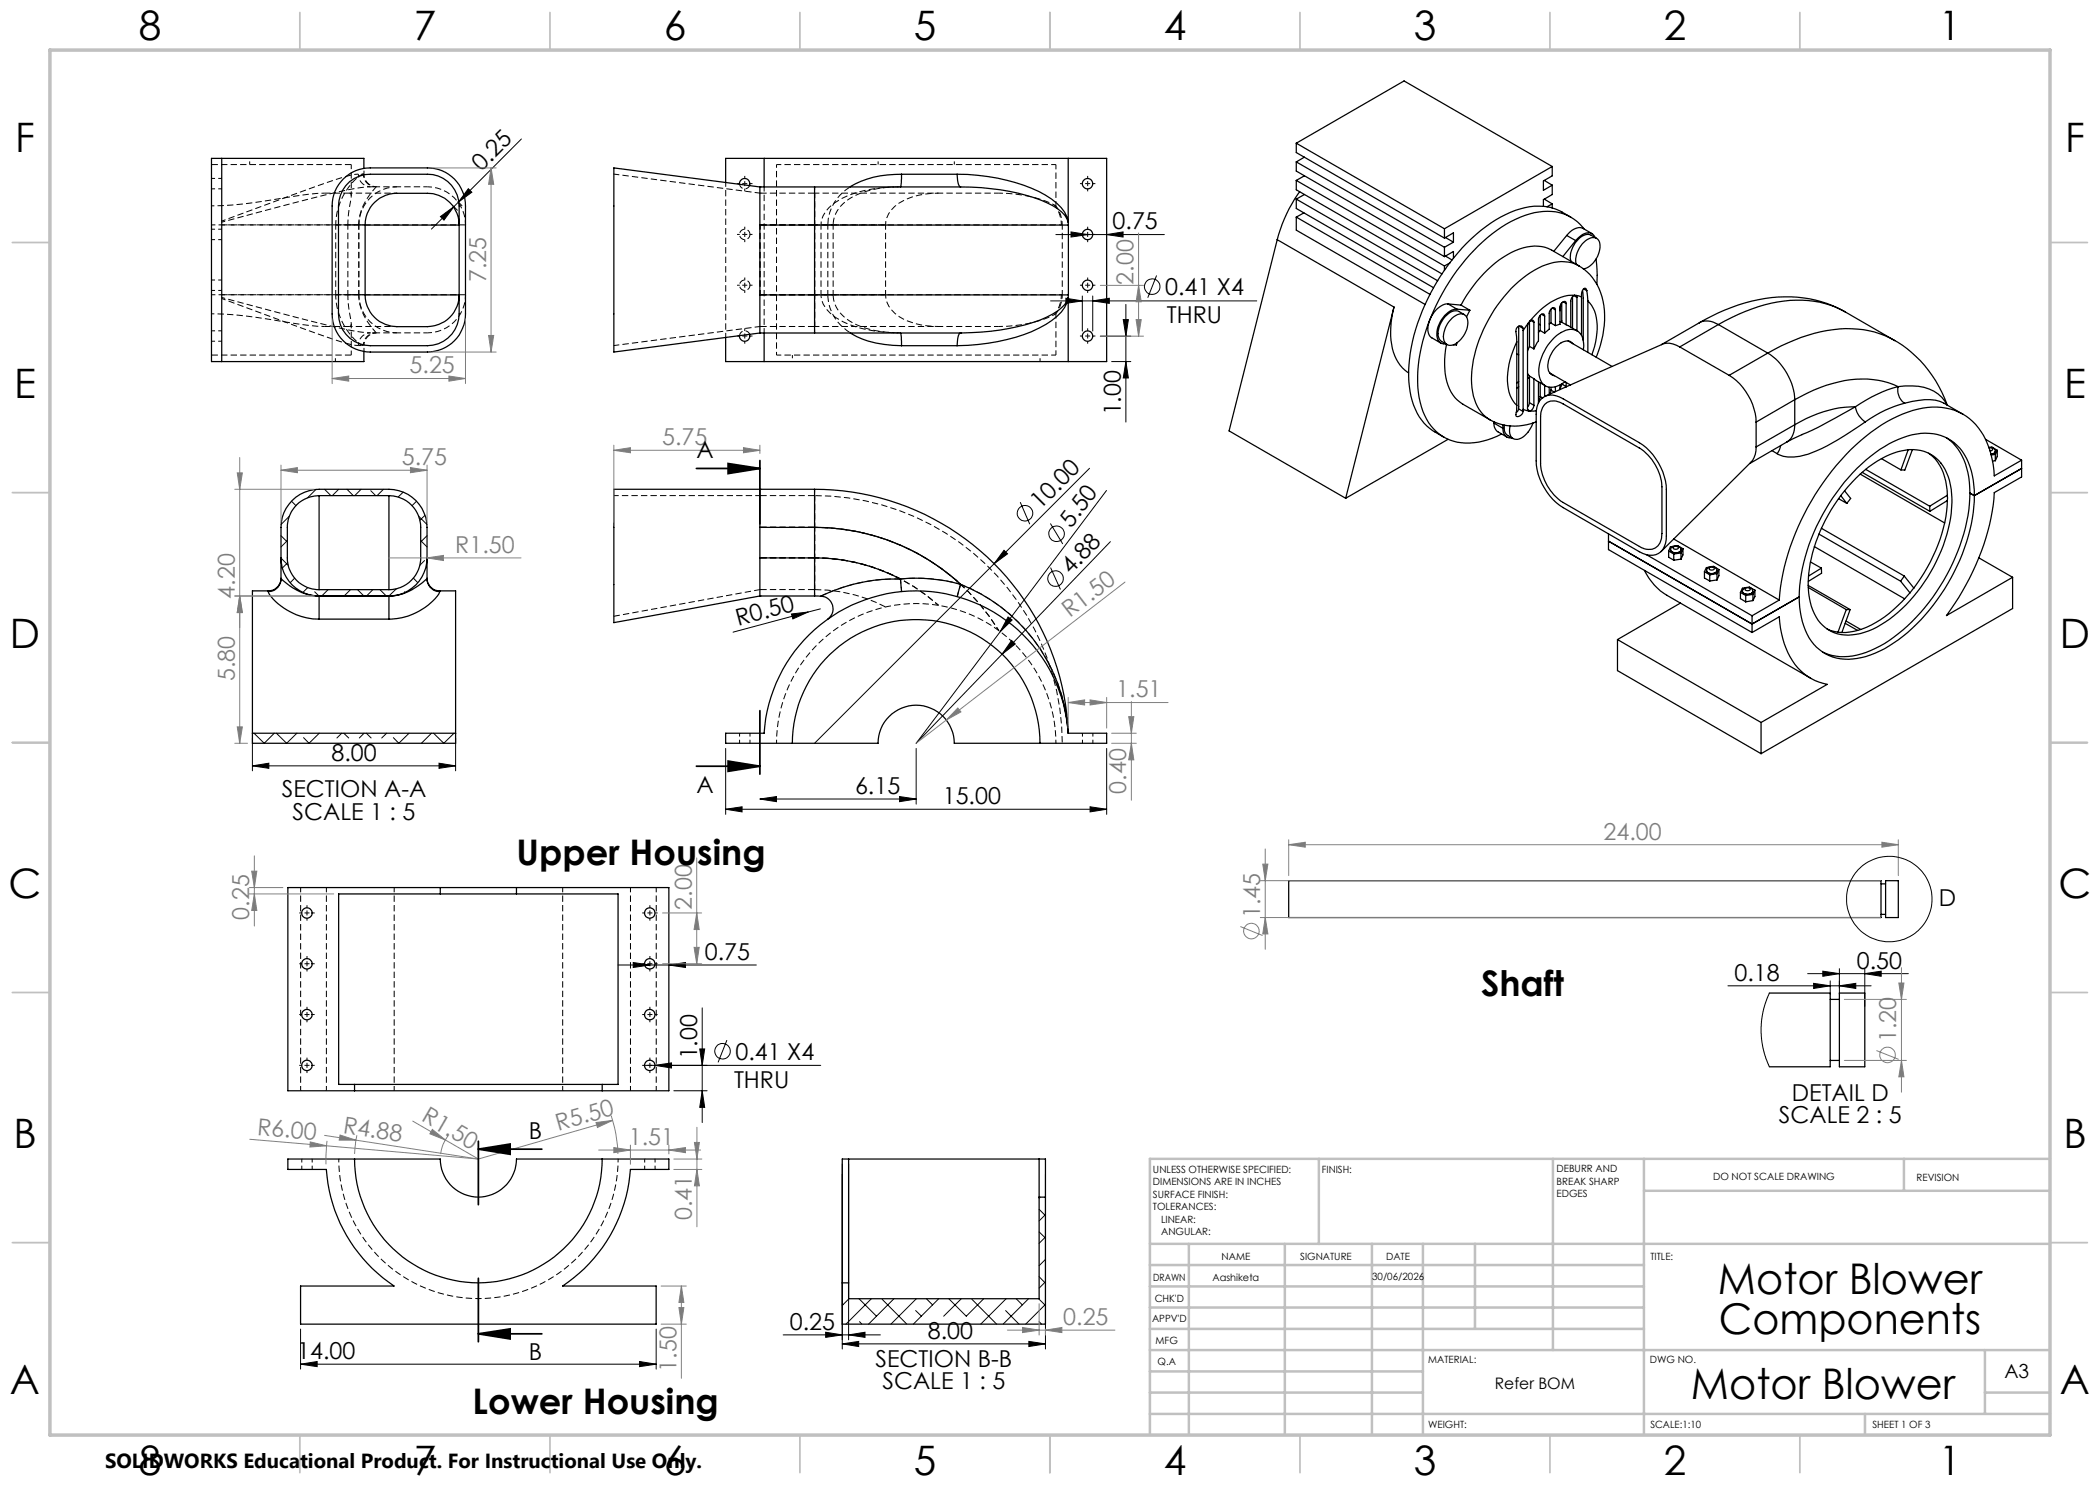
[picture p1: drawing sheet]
<svg xmlns="http://www.w3.org/2000/svg" width="420mm" height="297mm" viewBox="0 0 420 297" stroke-linecap="round" stroke-linejoin="round" font-family="sans-serif">
<defs><g id="words">
<g font-size="8.5">
<text x="343.6" y="258.8">Motor Blower</text>
<text x="343.8" y="266.9">Components</text>
<text x="338.2" y="279.7">Motor Blower</text>
</g>
<g font-size="8.1">
<text x="27.7" y="8">8</text>
<text x="82.7" y="8">7</text>
<text x="132.7" y="8">6</text>
<text x="182.7" y="8">5</text>
<text x="232.7" y="8">4</text>
<text x="282.7" y="8">3</text>
<text x="332.7" y="8">2</text>
<text x="387.7" y="8">1</text>
<text x="3" y="30.4">F</text>
<text x="413" y="30.4">F</text>
<text x="2.8" y="79.6">E</text>
<text x="412.8" y="79.6">E</text>
<text x="2" y="129.6">D</text>
<text x="412" y="129.6">D</text>
<text x="1.7" y="179.6">C</text>
<text x="411.7" y="179.6">C</text>
<text x="2.7" y="229.6">B</text>
<text x="412.7" y="229.6">B</text>
<text x="2" y="278.9">A</text>
<text x="412" y="278.9">A</text>
<text x="27.7" y="295">8</text>
<text x="82.7" y="295">7</text>
<text x="132.7" y="295">6</text>
<text x="182.7" y="295">5</text>
<text x="232.7" y="295">4</text>
<text x="282.7" y="295">3</text>
<text x="332.7" y="295">2</text>
<text x="387.7" y="295">1</text>
</g>
<g font-size="7.1">
<text x="103.3" y="172.9">Upper Housing</text>
<text x="296.2" y="199.2">Shaft</text>
<text x="94.5" y="282.9">Lower Housing</text>
</g>
<g font-size="4.7">
<text x="96.3" y="34.4" transform="rotate(-45 96.3 34.4)">0.25</text>
<text x="222.5" y="45.9">0.75</text>
<text x="233" y="59">0.41 X4</text>
<text x="233.4" y="64.6">THRU</text>
<text x="224.2" y="83.1" transform="rotate(-90 224.2 83.1)">1.00</text>
<text x="139.3" y="91.6">A</text>
<text x="208" y="102" transform="rotate(-45 208 102)">10.00</text>
<text x="214.2" y="105.7" transform="rotate(-53 214.2 105.7)">5.50</text>
<text x="214.1" y="115" transform="rotate(-46 214.1 115)">4.88</text>
<text x="147.6" y="125.2" transform="rotate(-15 147.6 125.2)">R0.50</text>
<text x="66.3" y="152.1">8.00</text>
<text x="56.4" y="159.5">SECTION A-A</text>
<text x="139.3" y="158.6">A</text>
<text x="171" y="158.8">6.15</text>
<text x="188.6" y="160.8">15.00</text>
<text x="58.5" y="164">SCALE 1 : 5</text>
<text x="387.8" y="181.1">D</text>
<text x="140.9" y="192">0.75</text>
<text x="346.9" y="196.1">0.18</text>
<text x="371.4" y="193.7">0.50</text>
<text x="139.4" y="211.9" transform="rotate(-90 139.4 211.9)">1.00</text>
<text x="147.1" y="211.9">0.41 X4</text>
<text x="146.8" y="217.5">THRU</text>
<text x="358.4" y="220.1">DETAIL D</text>
<text x="105.7" y="227.7">B</text>
<text x="355.8" y="224.7">SCALE 2 : 5</text>
<text x="158" y="265.9">0.25</text>
<text x="185.6" y="267.8">8.00</text>
<text x="59.4" y="271.8">14.00</text>
<text x="105.7" y="272.1">B</text>
<text x="175.1" y="273.4">SECTION B-B</text>
<text x="176.5" y="277.9">SCALE 1 : 5</text>
</g>
<g font-size="4.7" fill="#808080">
<text x="97.2" y="56.5" transform="rotate(-90 97.2 56.5)">7.25</text>
<text x="226.7" y="56.9" transform="rotate(-90 226.7 56.9)">2.00</text>
<text x="81.9" y="74.7">5.25</text>
<text x="132.4" y="89">5.75</text>
<text x="80.4" y="93">5.75</text>
<text x="91.1" y="110.6">R1.50</text>
<text x="47" y="119.7" transform="rotate(-90 47 119.7)">4.20</text>
<text x="214" y="123.7" transform="rotate(-38 214 123.7)">R1.50</text>
<text x="47" y="136.2" transform="rotate(-90 47 136.2)">5.80</text>
<text x="223.3" y="139.5">1.51</text>
<text x="225.3" y="158.8" transform="rotate(-90 225.3 158.8)">0.40</text>
<text x="320.7" y="167.9">24.00</text>
<text x="49.9" y="183.9" transform="rotate(-90 49.9 183.9)">0.25</text>
<text x="138.3" y="181.9" transform="rotate(-90 138.3 181.9)">2.00</text>
<text x="252" y="183.6" transform="rotate(-90 252 183.6)">1.45</text>
<text x="379.2" y="208.4" transform="rotate(-90 379.2 208.4)">1.20</text>
<text x="51.3" y="226.9" transform="rotate(5 51.3 226.9)">R6.00</text>
<text x="68.5" y="226.6" transform="rotate(9 68.5 226.6)">R4.88</text>
<text x="84.1" y="224.1" transform="rotate(30 84.1 224.1)">R1.50</text>
<text x="111.6" y="226.2" transform="rotate(-16 111.6 226.2)">R5.50</text>
<text x="125.8" y="229">1.51</text>
<text x="138.4" y="244" transform="rotate(-90 138.4 244)">0.41</text>
<text x="212.7" y="265">0.25</text>
<text x="135.3" y="274.3" transform="rotate(-90 135.3 274.3)">1.50</text>
</g>
<text font-size="4.1" x="21" y="293.7">SOLIDWORKS Educational Product. For Instructional Use Only.</text>
<text font-size="3.9" x="400.9" y="275.5">A3</text>
<text font-size="3.2" x="299" y="277.9">Refer BOM</text>
<g font-size="2">
<text x="230.6" y="234.6">UNLESS OTHERWISE SPECIFIED:</text>
<text x="230.6" y="237.1">DIMENSIONS ARE IN INCHES</text>
<text x="230.6" y="239.6">SURFACE FINISH:</text>
<text x="264.4" y="234.6">FINISH:</text>
<text x="311.3" y="234.5">DEBURR AND</text>
<text x="311.3" y="237">BREAK SHARP</text>
<text x="311.3" y="239.5">EDGES</text>
<text x="342.6" y="236">DO NOT SCALE DRAWING</text>
<text x="383.3" y="236.2">REVISION</text>
<text x="230.6" y="242.1">TOLERANCES:</text>
<text x="232.2" y="244.6">LINEAR:</text>
<text x="232.2" y="247.1">ANGULAR:</text>
<text x="244.3" y="252">NAME</text>
<text x="260" y="251.9">SIGNATURE</text>
<text x="277.2" y="251.9">DATE</text>
<text x="330.1" y="251.9">TITLE:</text>
<text x="230.6" y="256.1">DRAWN</text>
<text x="242.5" y="256.1">Aashiketa</text>
<text x="274.4" y="255.9">30/06/2026</text>
<text x="230.9" y="260.3">CHK'D</text>
<text x="230.4" y="264.4">APPV'D</text>
<text x="231.1" y="268.8">MFG</text>
<text x="231.5" y="273">Q.A</text>
<text x="285.6" y="272.5">MATERIAL:</text>
<text x="330" y="272.5">DWG NO.</text>
<text x="285.6" y="285.5">WEIGHT:</text>
<text x="330.1" y="285.6">SCALE:1:10</text>
<text x="374.5" y="285.6">SHEET 1 OF 3</text>
</g>
</g></defs>
<g fill="none" stroke="#000" stroke-width=".25">
<path d="M44.3 31.7h28.5v2M44.3 31.7h-2v40.6h2M44.3 31.7v40.6M68.7 35.8a7.5 7.5 0 0 1 5.3-2.2h11.5a7.6 7.6 0 0 1 7.6 7.6v21.6a7.6 7.6 0 0 1-7.6 7.6h-11.5a7.6 7.6 0 0 1-7.6-7.6v-21.6a7.5 7.5 0 0 1 2.3-5.4zM69.9 36.3a6.6 6.6 0 0 1 4.1-1.4h11.5a6.3 6.3 0 0 1 6.3 6.3v21.6a6.4 6.4 0 0 1-6.3 6.3h-11.5a6.4 6.4 0 0 1-6.3-6.3v-21.6a6.6 6.6 0 0 1 2.2-4.9zM147.9 36.9a1.04 1.04 0 0 1 1.1-1.2 1.04 1.04 0 0 1 .9 1.4M152 37.4l-29.2-3.8v36.8l29.2-3.8M152 37.4v7.6M152 37.4h.1M152 37.4h10.9M152.8 31.7h60.8M152.8 31.7h-7.7v4.8"/>
<path d="M152.8 31.7v5.7M162.9 37.4v7.6M162.9 37.4h29.2M180.3 34.9l-.2 2.5M180.3 34.9h11.1M180.3 34.9a18.4 18.4 0 0 0-10.3 2.5M191.4 34.9a3.3 3.3 0 0 0 .7 2.5M191.4 34.9a37.3 37.3 0 0 1 17.7 4.1 8.4 8.4 0 0 1 4.5 5.2M192.1 37.4a41.3 41.3 0 0 1 18.4 3.7 6 6 0 0 1 3.1 3.3M213.6 31.7h7.7v40.6h-7.7M213.6 31.7v12.7M259.3 28.6l29.6 17.2"/>
<path d="M259.3 28.6l21.5-12.4 29.6 17.1M259.3 28.6v1.9l29.6 17.1M259.3 32.4v1.8l29.6 17.1M259.3 36.1v1.9l29.1 16.8M259.3 39.8v1.9l27.4 15.8M259.3 32.4l29.6 17.1M259.3 36.1l29.6 17.1M259.3 39.8l28.2 16.4M259.9 38.3a29.1 29.1 0 0 0-4.5 9.6M260.9 31.4l-1.6 1M260.9 35.2l-1.6 .9M260.9 38.9l-1.6 .9"/>
<path d="M308.9 36.1l1.5 .9M308.9 39.8l1.5 1M310.4 33.3l-21.5 12.5M310.4 33.3v1.9l-1.7 1v1.9l1.7-1.1M310.4 37v1.9l-1.7 1v1.4M73 59h18.8a6.4 6.4 0 0 1-6.3 6.3h-6.1a6.4 6.4 0 0 1-6.4-6.3zM73 45v14M74.9 40.5a6.4 6.4 0 0 1 4.5-1.8h6.1a6.3 6.3 0 0 1 6.3 6.3h-18.8a6.2 6.2 0 0 1 1.9-4.5zM152 59v7.6M152 45v14M152 45h10.9M152 59h10.9"/>
<path d="M162.9 59v7.6M162.9 45h50.8M162.9 59h50.8M162.9 45v14M213.6 59.7a8.4 8.4 0 0 1-4.4 5.2 37.2 37.2 0 0 1-17.8 4.2M213.6 59.5a7 7 0 0 1-4.3 3.9 44.2 44.2 0 0 1-17.2 3.2M213.6 44.4l.1 .6M213.6 59.5v12.8M213.7 45v14M213.7 59l-.1 .5M255.4 47.9l23.4 13.5M255.4 47.9l-9.6 38.3 23.3 13.5"/>
<path d="M259.3 43.4v2.6l25.7 14.9M259.3 43.4l26.7 15.5M260.8 42.6l-1.5 .8M288.9 54a37.3 37.3 0 0 0-7.1 22.2 12.8 12.8 0 0 0 4.2 9.5l2.8 1.8M288.9 47.6l1.8-1v1.8M288.9 51.3l1.8-1v1.3M288.9 45.8v1.8M288.9 49.5v1.8M288.9 53.2v.8M289.1 47.5l1.6 .9M289.1 51.2l1.3 .8M289.9 52.6l-1 1.4"/>
<path d="M289.9 52.6l-1 .6M290.7 51.6l-.8 1M290.7 48.4l-1.8 1.1M308.7 41.3a17.2 17.2 0 0 0-11.5 4l-3.8 3.3-2.7 3M308.7 41.3h.7M309.4 41.3l1 .3M310.4 41.6a13.1 13.1 0 0 1 3.8 1.9M310.4 40.8v.8M310.4 40.8l-1 .5M313.3 47.1l1.8 1M313.3 47.1l-2.5 3.2M314.5 59.3v6.3"/>
<path d="M314.8 59.1l.6 .4M314.9 59.1h.3M314.9 59.1a10.2 10.2 0 0 0-7.6 3.7l-1.3 1.4M314.9 59.1a1.41 1.41 0 0 0-.8 1.1v5.2M315.1 48.1l-2.5 3.2M315.2 52.9a4.8 4.8 0 0 1 3.3-5.4 1.37 1.37 0 0 1 1.5 1.6 4.9 4.9 0 0 1-3.3 4.7M315.2 59.1l1.1 .3M315.2 59.1l.2 .4M315.4 59.5v6.6M315.7 53.2a11 11 0 0 1 5.2 9.9 20.5 20.5 0 0 1-1.7 8.3M315.8 53.2l-5.4-3.1a8.3 8.3 0 0 0-8.1 .4 25.2 25.2 0 0 0-10.1 10.5M315.8 53.2a8.1 8.1 0 0 0-7.4 0 26.1 26.1 0 0 0-12.1 13.7 19.2 19.2 0 0 0-1.4 13 6.9 6.9 0 0 0 3.1 4.1"/>
<path d="M316.3 59.4v7.7M316.5 58.1l.2 1.6v8.4M316.7 57.8l.7 .3M316.8 45.8a9.3 9.3 0 0 0-10-3.3 26 26 0 0 0-12.9 8.5 41 41 0 0 0-10.3 23.2 16.4 16.4 0 0 0 2.6 11 9.6 9.6 0 0 0 10.4 3l1.8-.5 1.9-.9M317.4 58.1l.2 2.1M317.4 58.1l-.2-.4a.98 .98 0 0 0-.9 1.3v.4M318.4 46.7l-1.8-1a2.89 2.89 0 0 0-3.3 1.4M319 47.5a1.56 1.56 0 0 0-2.5-.6l-1.4 1.2M319.2 51.8l.2 2.2v2.9M319.3 47.7a2.78 2.78 0 0 0-1.9-.8 4.9 4.9 0 0 0-3.2 5.3M72.8 70.3v2h-28.5M145.1 67.5v4.8h7.7"/>
<path d="M149.9 66.8a1.04 1.04 0 0 1-.8 1.4 1.04 1.04 0 0 1-1.2-1.1M152 66.6h10.9M152.8 72.3h60.8M152.8 66.6v5.7M162.9 66.6h29.2M170 66.6a18.7 18.7 0 0 0 10.3 2.5M180.1 66.6l.2 .9v1.6M180.3 69.1h11.1M192.1 66.6h-.1a4 4 0 0 0-.6 2.5M278.8 61.4a14.9 14.9 0 0 0 .5 10.5l1.2 1.7 1.2 1M278.8 61.4l-9.7 38.3M289.3 68.8a14.7 14.7 0 0 0 .9 9.6 6.6 6.6 0 0 0 2.4 2.5l5.4 3.1"/>
<path d="M289.6 60.8a4.8 4.8 0 0 0-3.9 4 2.43 2.43 0 0 0 .6 2.8l1.8 1M289.6 60.8l1.8 1M289.6 60.8l2.6 .2M290.4 63.6a1.96 1.96 0 0 1 2.8-.4 4.3 4.3 0 0 1-1.4 5 1.93 1.93 0 0 1-2.7 .4 4.3 4.3 0 0 1 1.3-5zM291.4 61.8a4.3 4.3 0 0 0-3.6 3 3 3 0 0 0 .3 3.8l1.1 .2M291.4 68.6l-.1 .4h-.6M291.4 61.8l2.6 .3M292.2 61l1.8 1.1M292.9 62.9l-1.1-.6a2.11 2.11 0 0 0-2.4 .7 4.6 4.6 0 0 0-1.6 4.8l.4 .4 1.2 .7M294 62.1l-.7 1.3M303.4 68.4a14.8 14.8 0 0 0-1.4 10.7l.6 1.1 .8 .9M303.4 70.8l.3 .2"/>
<path d="M303.4 68.4v12.7M303.7 65.3v16.5M303.7 76.3l-.3 .3M303.7 77.4l-.3 .2M303.8 65.2l.8 .5M304.6 65.7v.4M304.6 65.7a.77 .77 0 0 0-1-.5 .77 .77 0 0 0-.4 1l.2 2.2M304.6 66.1v16.2M305.5 74.7l.4 .5M305.7 64.6l-1.1 1.5M305.7 64.6l-.2 .5v16.7l.2 .4M305.9 69.3l-.4 .9"/>
<path d="M305.9 75.4l-.4 .4M305.9 69.3l.9 .5M305.9 64.3v5M305.9 75.2v5.3M305.9 75.2l.9 .5M306 64.2l-.3 .4M306 64.2a.42 .42 0 0 1 .5-.2 .42 .42 0 0 1 .3 .4M306.1 64.1l.7 .3M306.8 75.7l2.3 1.4M306.8 64.4v5.4M306.8 75.7v5.4M307.7 64.8l.3 .2"/>
<path d="M307.7 76.3v4.3M308 66.1l-.3 .4M308 79.3l-.3 .8M308 66.1l.9 .5M308 63.1v3M308 76.5v2.8M308 79.3l.5 .3M308.3 62.9l.6 .3M308.3 79.7a3.4 3.4 0 0 1 4.3 .1l15.3 8.7a11.9 11.9 0 0 1 5.4 9.4v9.3a3.7 3.7 0 0 1-2.1 3.7 4.1 4.1 0 0 1-3.3-.6l-15.3-8.8a11.9 11.9 0 0 1-5.4-9.3v-9.3a4.3 4.3 0 0 1 1.1-3.2zM308.9 63.2l-.1-.3a.91 .91 0 0 0-1.1 1.1v4.2l-.9 1.6M308.9 63.2v3.4M308.9 77.1v2.2"/>
<path d="M309.8 77.4v1.5l.4-.9M309.9 74.6l4.2 2.4M310.2 64.6l-.4 .2M310.2 64.6l.9 .5M310.2 61.8v2.8M310.2 77.5v.5M310.2 78l.7 .4M310.4 61.6l.7 .4M311.1 62l-.1-.4a.9 .9 0 0 0-1.2 1.1v3.2l-.9 .7M311.1 62v3.1M311.1 77.4v.9M312 64.3l.3 .1"/>
<path d="M312 77v.9M312.2 60.8l-.2 1.4M312.3 64.1l-.1 .3M312.3 76.8h.1M312.3 76.8l-.3 .9M312.3 64.4l.9 .5M312.3 60.6v3.8M312.3 76.8l.9 .5M312.6 60.4l.6 .3M313.2 60.7v-.2a.65 .65 0 0 0-.7-.1 .65 .65 0 0 0-.4 .6l-.1 3.9-.9 .2M313.2 64.9l2.2 1.3M313.2 60.7v4.2"/>
<path d="M313.2 76.5v.9M313.6 68.2l8.8 5.1M314.6 68.8a1.95 1.95 0 0 0-3.1 .3 5.5 5.5 0 0 0-1.8 5.1l.6 .7 .6 .2M316.7 70a3.6 3.6 0 0 0-1.4-3.9 3.8 3.8 0 0 0-4 1 9.8 9.8 0 0 0-3.5 7.8 2.61 2.61 0 0 0 1.5 2.4 2.61 2.61 0 0 0 2.7-.3l1-.7M317.6 60.2a7.6 7.6 0 0 1 1.8 6.5l-.5 2.6-.5 1.6M317.6 60.2v10.3M336 69.4a3.7 3.7 0 0 0-3.6-.5l-23.4 10.3M336 69.4l9.8 5.7M339.9 64.6a3.8 3.8 0 0 1 3.8 .3M339.9 64.6l-7.6 4.3M343.7 64.9l9.9 5.7M343.7 64.9l-7.7 4.5"/>
<path d="M345.8 75.1a11.9 11.9 0 0 1 5.4 9.3M353.6 70.6a12 12 0 0 1 5.4 9.3M353.6 70.6l-7.8 4.5M359 79.9l-7.8 4.5M359 79.9v5M369.1 62.4a25.3 25.3 0 0 0-20.1-1.8l-4.1 1.4-5 2.6M369.1 62.4a20.4 20.4 0 0 0-14.8-1.8 39.3 39.3 0 0 0-10.6 4.3M369.1 62.4l9.9 5.7M379 68.1a23.9 23.9 0 0 1 10.5 13M379 68.1a20 20 0 0 0-14.9-1.7 39.3 39.3 0 0 0-10.5 4.2M379.6 77.3a18.2 18.2 0 0 0-13.2-.6l-3.7 1.3-3.7 1.9M379.6 77.3a28 28 0 0 0-8.5 4"/>
<path d="M379.6 77.3a3.3 3.3 0 0 0 1.3 3.3M379.6 77.3a10.7 10.7 0 0 1 8 1.5l.8 .7 1 1.5M63.8 99.1a6.4 6.4 0 0 0-6.3 6.4v6.1a6.4 6.4 0 0 0 6.3 6.3M63.8 99.1v18.8M63.8 99.1h14M77.8 99.1a6.4 6.4 0 0 1 6.3 6.4v6.1a6.4 6.4 0 0 1-6.3 6.3M77.8 99.1v18.8M152 97.9h-29.2v26.6l29.2-5.3M152 97.9v7.6M152 97.9h.1M152 97.9h10.9M162.9 97.9v7.6"/>
<path d="M162.9 97.9a50.8 50.8 0 0 1 50.8 48.7M289.6 87.9l-20.5 11.8M298 84a10.7 10.7 0 0 0 9.2 .4M298.8 84.6l.1 .8 .5 .9 2 1.1M298.8 84.6l1.8 1.1M298.8 84.3v.3M300.6 85.7a1.63 1.63 0 0 0 1.8 1.9M300.6 85v.7M300.9 85l.1 1.5a2.63 2.63 0 0 0 1.6 1.2M303.4 81.1l-.2 2a.93 .93 0 0 0 1.4-.8M303.7 81.8l-.1 .4-.4 .3M303.7 81.8l.9 .5"/>
<path d="M304.6 81.9l1.1 .3M305.5 81.9l.5 .3M305.7 82.2h.3M305.9 80.5l-.4 .9M305.9 80.5l.9 .6M306.6 84.6a4.5 4.5 0 0 1-3.4 3.3 1.48 1.48 0 0 1-1.3-1.9l.1-.8M306.8 81.1a1.29 1.29 0 0 1-.8 1.1M307.3 82.2h-1.3M308.9 80.9a3 3 0 0 1 3.7-.1l15.3 8.8a10 10 0 0 1 4.5 7.8v9.3a3.5 3.5 0 0 1-1.4 2.9 3.3 3.3 0 0 1-3.1-.3l-15.3-8.8a10 10 0 0 1-4.5-7.8v-9.6l.4-1.6zM351.2 89.4a4.2 4.2 0 0 1-1 3.1l-18 17.8M351.2 84.4v5M354.4 90.1l1 .6"/>
<path d="M356.1 89.1l-.2 .9-.5 .7M357.4 88.4l-7.4 4.3M359 84.9a3.8 3.8 0 0 1-1.6 3.5M359 84.9l-7.8 4.5M360.4 87l-3 1.4M367.7 99.7l1.7 1M368.2 99.1l1.2 1.6M368.9 98.1l1.2 1.6-.7 1M371.1 81.3a23.7 23.7 0 0 0-12.1 3.6M371.1 81.3a4.4 4.4 0 0 0 2 3.1M371.1 81.3l-1.3 .8a79.1 79.1 0 0 1-9.4 4.8M371.2 95.6a18.3 18.3 0 0 1 10.7-5.7 7.4 7.4 0 0 1 7.7 5.4 20.1 20.1 0 0 1-.6 12.7 31.4 31.4 0 0 1-13.6 17.4 10.3 10.3 0 0 1-9.1 .9 9.1 9.1 0 0 1-4.6-7.6 28.3 28.3 0 0 1 5.2-17.7l2-2.9z"/>
<path d="M372 94.8l16.9 9.8M372.4 94.5l13.6 7.8M373.1 84.4a44.7 44.7 0 0 1-12.3 6.6 6.7 6.7 0 0 1-5.4-.3M373.1 93.9l12.8 7.3M376.3 91.7l3.9 2.3M380.9 80.6a23.5 23.5 0 0 0-7.8 3.8M380.9 80.6a12.5 12.5 0 0 1 7.1-.3l4.6 2.6M381.6 90l-1.4 4M382.5 89.9l-1.5 4.1h-.8M385.7 90.6a9.7 9.7 0 0 1 3.7 7.5l.1 1M389.3 87.6a11.2 11.2 0 0 1 4.5 7.9l.2 3.1M389.5 99.1v1"/>
<path d="M389.5 99.1l-3.6 2.1M394 98.6a37.9 37.9 0 0 1-8.2 21.9 30.1 30.1 0 0 1-12.6 10 11.1 11.1 0 0 1-8.7-.1M394 98.6l.9 .5M394.9 99.1a13.8 13.8 0 0 0-3.5-10 9.4 9.4 0 0 0-9-2.1 25.4 25.4 0 0 0-12.7 8.5 38.8 38.8 0 0 0-9.9 23.9M394.9 99.1a38.2 38.2 0 0 1-9.9 23.9 26 26 0 0 1-12.7 8.5 9.1 9.1 0 0 1-11.5-6.3l-.7-2.8-.3-3M397.1 87.9l7.2 4.1M397.8 89.5a1.02 1.02 0 0 1 1.3 .8M397.8 89.6h.5l.2 .1-.1 .4-.4 .1M398.2 89.5l.2-.1 1.1 .7M398.2 90.9l.5-.2 .4-.4-.2 .3zM399.1 90.9l-.8 .1M399.1 90.9v1.2"/>
<path d="M399.1 92.1l-.6 .1M399.5 90.1l-.4 .8M399.5 90.1v1.2l-.4 .8M404.3 92l-5.4 3.2a15.6 15.6 0 0 0-5-11.5 12.5 12.5 0 0 0-12.4-1.3 34.8 34.8 0 0 0-15.1 11.8 48.4 48.4 0 0 0-10.6 25.8M404.3 92v3.4l-5.4 3.1a47.6 47.6 0 0 1-9.6 24.6l13.2-7.6M404.3 93.7l-9.4 5.4M53.7 118.3a10.7 10.7 0 0 0 6.6 5l2.3 .5h1.2M53.7 118.2h-3.2v28.4M53.7 118.2v.1M56.2 115.6a2.51 2.51 0 0 1-2.5 2.6M56.2 111.6v-6.1a7.6 7.6 0 0 1 7.6-7.6h14a7.6 7.6 0 0 1 7.6 7.6v6.1M56.2 111.6a7.6 7.6 0 0 0 7.6 7.6h14a7.6 7.6 0 0 0 7.6-7.6"/>
<path d="M56.2 115.8a12.7 12.7 0 0 0 7.6 3.4M56.2 111.6v4.2M56.2 115.8a2.51 2.51 0 0 1-2.5 2.5M63.8 119.2v4.6M63.8 117.9h14M63.8 119.2h14M77.8 119.2v4.6M85.4 115.6a2.51 2.51 0 0 0 2.5 2.6M85.4 115.8a12.1 12.1 0 0 1-7.6 3.4M85.4 111.6v4.2M85.4 115.8a2.51 2.51 0 0 0 2.5 2.5M87.9 118.3a10.1 10.1 0 0 1-5.2 4.5 12 12 0 0 1-4.9 1"/>
<path d="M87.9 118.2h3.2v28.4M87.9 118.2v.1M152 111.6v7.6M152 119.2h.1M152 105.5v6.1M152 105.5h10.9M152 111.6h10.9M152 119.2h10.9M162.9 111.6v7.6M162.9 105.5a43.4 43.4 0 0 1 29.2 11.4M162.9 111.6a36.9 36.9 0 0 1 17.2 4.2M162.9 119.2h1.3"/>
<path d="M162.9 105.5v6.1M164.2 119.2a2.53 2.53 0 0 1 2.3 1.8 2.53 2.53 0 0 1-.9 2.8M180.1 115.8a34.2 34.2 0 0 0-15.9 3.4M180.1 115.8l.2 2.5M180.1 115.8a32.4 32.4 0 0 1 12 1.1M192.1 116.9l-.7 2.4M192.1 116.9a34.2 34.2 0 0 1 21.5 29.7M321.7 108.2l28.7 16.6 9.4-5.4M321.7 106.7v3.2l28.7 16.6M328.9 114.1a11.6 11.6 0 0 0 4.5 5l28.7 16.5M329.2 110.9l21.2 12.3M333.7 110.2l1.1 .6"/>
<path d="M333.7 110.2v1.2l1.1 .6M334.1 110a1.2 1.2 0 0 0 2.1 0M334.3 109.5a1.05 1.05 0 0 1 1.1-.4 1.05 1.05 0 0 1 .8 1 1.22 1.22 0 0 1-2.1-.1zM334.6 109.3l-.5 .1-.4 .8M334.8 110.8v1.2M334.8 107.8l21 12.2M334.8 109.3h.4l.4 .1a.52 .52 0 0 1-.4 .5 .52 .52 0 0 1-.6-.3zM335.4 109.2l.1-.1 1.1 .6M336.2 110.6l-1.4 .2M336.2 110.6v1.2M336.2 111.8l-1.4 .2M336.6 109.7l-.4 .9"/>
<path d="M336.6 109.7v1.3l-.4 .8M340.9 114.3l1 .7M340.9 114.3v1.3l1 .6M341.3 114.1a1.07 1.07 0 0 1 1.1-.8 1.07 1.07 0 0 1 1 .8M341.3 114.1a1.2 1.2 0 0 0 2.1 0M341.3 114.1a1.18 1.18 0 0 0 2.1 0M341.8 113.4l-.5 .1-.4 .8M341.9 113.6a.57 .57 0 0 1 1 .2 .63 .63 0 0 1-1.1-.1zM341.9 115v1.2M342.5 113.3h.2l1.1 .6M343.4 114.7l-1.5 .3M343.4 114.7v1.3"/>
<path d="M343.4 116l-1.5 .2M343.8 113.9l-.4 .8M343.8 113.9v1.2l-.4 .9M348.1 118.5l1 .6M348.1 118.5v1.2l1 .7M348.5 118.3a1.07 1.07 0 0 1 1-.8 1.07 1.07 0 0 1 1.1 .8M348.5 118.3a1.2 1.2 0 0 0 2.1 0M348.5 118.3a1.22 1.22 0 0 0 2.1 0M348.9 117.6h-.4l-.4 .9M349 117.7a.58 .58 0 0 1 1 .2 .62 .62 0 0 1-1-.1zM349.1 119.1v1.3M349.7 117.5l.2-.1 1.1 .6"/>
<path d="M350.6 118.9l-1.5 .2M350.6 118.9v1.2M351 118l-.4 .9M351 118v1.3l-.4 .8M361.6 117.1l8.4 4.8M361.7 117.5l7.6 4.4M362.1 112.4l2.2 1.2M362.9 109.3l18 10.5M363.8 106.8l16.3 9.4M364.3 113.6l-2.6 1.6M364.3 113.6v1l-2.6 1.7M364.3 105.7l16.6 9.5"/>
<path d="M380.1 116.2l1.9 2.4M380.9 115.2l-.8 1M380.9 115.2l1.9 2.4M382 118.6a21.7 21.7 0 0 1-11.2 7.7l-2.4 .2M382.8 117.6l-.8 1M385.9 101.2l.1 1.1M389.5 100.1a31.5 31.5 0 0 1-6.7 17.5M389.5 100.1l-3.5 2.2M395.8 111.6l6.7 3.9M402.5 115.5v6.2l-50.3 29M63.8 123.8h14M161.9 126.9a30.5 30.5 0 0 1 32.2-6.7 30.5 30.5 0 0 1 19.5 26.4h7.7v2.1h-30.4a7.6 7.6 0 0 0-7.7-7.7 7.6 7.6 0 0 0-7.6 7.7h-30.5v-2.1h7.7a30.4 30.4 0 0 1 9.1-19.7z"/>
<path d="M323.5 127.9l28.7 16.6M323.5 127.9v6.2l28.7 16.6M336.1 120.6l-12.6 7.3M350.4 126.5l5.4-3.1a16.2 16.2 0 0 0 4.4 10.8l1.3 1.1a10 10 0 0 0 3.9 1.6l-13.2 7.6M350.4 123.2v3.3M350.6 120.1l-1.5 .3M355.8 120l-5.4 3.2M365.4 125.8l2.2 .6M367.6 126.4l.8 .1M369 124.7l2.5 1.4M369.2 124.2l2.9 1.7M369.3 121.9l-1.7 4.5"/>
<path d="M369.3 121.9h.7M370 121.9l-1.6 4.6M50.5 146.6v2.1h40.6v-2.1M50.5 146.6h40.6M158.5 148.7a24.8 24.8 0 0 1 24.7-24.8 24.8 24.8 0 0 1 24.8 24.8M352.2 144.5v6.2M88.1 177.5h15.2M88.1 178.8h15.2M88.1 177.5h-30.5v40.7h13.3M88.1 177.5v1.3M88.1 178.8h-20.4v38.1h3.2M103.3 177.5h30.5v40.7h-13.4"/>
<path d="M103.3 177.5v1.3M103.3 178.8h20.3v38.1h-3.2M257.7 176.1h118.5v7.4h-118.5zM376.2 176.8h.9M377.1 176.1h2.6v7.4h-2.6zM353.9 198.6h12.1v14.8h-12.1M366 199.9h1.9M367.9 198.6h5.1v14.8h-5.1zM376.2 182.9h.9M70.9 216.9h49.5M70.9 218.2h49.5M70.9 216.9v1.3"/>
<path d="M120.4 216.9v1.3M366 212.1h1.9M57.6 231.8h30.5a7.6 7.6 0 0 0 7.6 7.6 7.6 7.6 0 0 0 7.6-7.6h30.5v2.1h-7.7a30.5 30.5 0 0 1-13.6 23.3h18.7v7.6h-71.1v-7.6h18.7a30.5 30.5 0 0 1-13.5-23.3h-7.7zM70.9 231.8a24.8 24.8 0 0 0 24.8 24.8 24.8 24.8 0 0 0 24.7-24.8M169.7 231.8v24.8M207.8 231.8v7.6M207.8 239.4h1.3M207.8 239.4v20.3h-38.1v-3.1M209.1 239.4v-7.6h-40.6v24.8M209.1 239.4v25.4h-40.6v-8.2M168.5 256.6h1.2"/>
<circle cx="217.5" cy="36.7" r="1.04"/>
<circle cx="217.5" cy="57.1" r="1.04"/>
<circle cx="217.5" cy="46.9" r="1.04"/>
<circle cx="217.5" cy="67.2" r="1.04"/>
<circle cx="61.4" cy="182.6" r="1.03"/>
<circle cx="61.4" cy="192.8" r="1.03"/>
<circle cx="129.9" cy="182.6" r="1.04"/>
<circle cx="129.9" cy="192.8" r="1.04"/>
<circle cx="61.4" cy="213.1" r="1.03"/>
<circle cx="61.4" cy="202.9" r="1.03"/>
<circle cx="129.9" cy="202.9" r="1.04"/>
<circle cx="129.9" cy="213.1" r="1.04"/>
</g>
<g fill="none" stroke="#000" stroke-width=".2" stroke-dasharray="1.3 .6" stroke-dashoffset=".6" stroke-linecap="butt">
<path d="M42.3 37.8h2M44.3 35.7h-2M49.9 32.9v-1.3M71.7 34.8a2.5 2.5 0 0 0 2.4 2.6M72.7 34.8h.1h-1.1M72.7 34.8a2.53 2.53 0 0 0 2.5 2.6M72.8 34.8v-1.1M79.4 38.6h-9.5M155.3 32.9v38.1M162.9 37.4v7.6M175.6 32.9v-1.3M180.1 37.4a23.8 23.8 0 0 0-13.1 3.1 5.8 5.8 0 0 0-2.8 4.5"/>
<path d="M190.9 32.9v-1.3M42.3 58.1h2M42.3 47.9h2M44.3 44.4l14.6-3.9a86.1 86.1 0 0 1 15.2-3.1M44.3 56h-2M44.3 45.8h-2M162.9 45h49.6M162.9 58.9h49.6M162.9 58.9v7.7M162.9 45h1.3M162.9 58.9h1.3M164.2 58.9a5.6 5.6 0 0 0 3 4.6 23.4 23.4 0 0 0 12.9 3.1"/>
<path d="M42.3 68.2h2M44.3 66.2h-2M67.1 72.3v-1.3M71.7 69.1h1.1h-.1M71.7 69.1a2.5 2.5 0 0 1 2.4-2.5M72.7 69.1a2.53 2.53 0 0 1 2.5-2.5M72.8 70.3v-1.2M74.1 66.6a85.5 85.5 0 0 1-15.1-3.2l-14.7-3.9M79.4 65.3h-9.5M158.5 71v1.3M208 72.3v-1.3M162.9 97.8v7.7"/>
<path d="M162.9 111.6v7.6M147.9 146.6v2M150 148.6v-2M211.2 148.6a27.9 27.9 0 0 0-28-27.9 27.9 27.9 0 0 0-27.9 27.9M216.5 146.6v2M218.6 148.6v-2M67.7 231.8a27.9 27.9 0 0 0 28 27.9 27.9 27.9 0 0 0 27.9-27.9"/>
</g>
<path d="M64.9 38.6h5M70.3 32.9h-28M69.9 65.3h-5M70.3 71h-28M180.1 115.8a34.7 34.7 0 0 0-15.9 3.4" fill="none" stroke="#000" stroke-width=".2" stroke-dasharray="1.3 .6" stroke-linecap="butt"/>
<path d="M152 37.4h.1M152 38.6h.1M152 66.6h.1M152 65.3h.1M152 97.8h.1M152 99.1h.1M152 119.2h.1M152 117.9h.1" fill="none" stroke="#000" stroke-width=".2" stroke-dasharray="1.3 .6"/>
<path d="M152 38.6h10.9M73 58.9h-3.4M73 45h-3.4M152 45h10.9M152 58.9h10.9M152 65.3h10.9M179.8 66.6a18.3 18.3 0 0 1-10.5-2.8 6 6 0 0 1-2.7-4.8M152 99.1h10.9M152 111.6h10.9M152 105.5h10.9M152 117.9h10.9M162.9 117.9a30.7 30.7 0 0 1 14.2 3.5" fill="none" stroke="#000" stroke-width=".2" stroke-dasharray="1.3 .6" stroke-dashoffset="-.1" stroke-linecap="butt"/>
<g fill="none" stroke="#000" stroke-width=".2" stroke-dasharray="1.3 .6" stroke-dashoffset=".4" stroke-linecap="butt">
<path d="M70.3 39.2v-6.3M79.4 37.4a7.6 7.6 0 0 0-7.6 7.6M79.4 37.4h-4.2M85.5 37.4h-6.1M71.8 58.9a7.6 7.6 0 0 0 7.6 7.7M93.1 45a7.6 7.6 0 0 0-7.6-7.6M211.2 41.2a23.2 23.2 0 0 0-11.4-2.6M212.3 45l-.1-.7a6.5 6.5 0 0 0-1.3-3.3M70.3 71v-6.2M79.4 66.6h6.1M79.4 66.6h-4.2M85.5 66.6a7.6 7.6 0 0 0 7.6-7.7"/>
<path d="M145.1 67.5v-31M199.8 65.3a23.4 23.4 0 0 0 11.4-2.5M210.9 62.9a6.3 6.3 0 0 0 1.4-4M162.9 111.6v-6.1M162.9 111.6a37.1 37.1 0 0 1 24.8 9.5M162.9 105.5v6.1"/>
</g>
<g fill="none" stroke="#000" stroke-width=".2" stroke-dasharray="1.3 .6" stroke-dashoffset=".5" stroke-linecap="butt">
<path d="M71.7 34.8a43.3 43.3 0 0 0-9.4 2.8l-18 6.6M74.1 37.4h1.1M75.3 37.4a2.54 2.54 0 0 1-2.5-2.6M187.7 38.6a13.9 13.9 0 0 0-8.8 2.7 5 5 0 0 0-1.8 3.7M44.3 59.7l16 5.9a78.2 78.2 0 0 0 10.7 3.5h.7M73 45h-30.7M73 58.9h-30.7M177.1 58.9a6 6 0 0 0 4.3 5.3 16.3 16.3 0 0 0 6.3 1.1M212.5 45a6.4 6.4 0 0 0-1.3-3.8M72.8 69.1a2.54 2.54 0 0 1 2.5-2.5M75.2 66.6h-1.1M211.2 62.8a6.3 6.3 0 0 0 1.3-3.9"/>
<path d="M162.9 105.5a43.2 43.2 0 0 1 36.9 20.6M60.4 231.8v2.1M62.4 233.9v-2.1M128.9 231.8v2.1M131 233.9v-2.1"/>
</g>
<g fill="none" stroke="#000" stroke-width=".2" stroke-dasharray="1.3 .6" stroke-dashoffset=".3" stroke-linecap="butt">
<path d="M162.9 38.6h36.9M162.9 38.6v6.4M211.2 32.9v8.3M211.2 32.9h-55.9M67.1 45a12.3 12.3 0 0 1 5.4-10.1l.2-.1M67.1 58.9v-13.9M69.6 45v13.9M71.7 45v13.9M71.8 45v13.9M152 58.9v-13.9M152 45v13.9M162.9 58.9v-13.9"/>
<path d="M162.9 45v-6.4M162.9 58.9v6.4M162.9 45v13.9M164.2 45v13.9M165.6 58.9v-13.9M166.6 58.9v-13.9M177.1 45v13.9M212.5 58.9v-13.9M72.7 69.1a11.1 11.1 0 0 1-5.3-7.5l-.3-2.7M152.8 66.6v-29.2M162.9 65.3h36.9M162.9 65.3v-6.4"/>
<path d="M211.2 71h-55.9M211.2 62.8v8.2M152 99.1h-29.2M162.9 99.1v6.4M162.9 105.5v-6.4M162.9 117.9v-6.3M162.9 111.6v6.3M162.9 111.6a37.1 37.1 0 0 1 17.2 4.2M180.3 118.3l-.2-2.5M191.4 119.3l.7-2.5M192.1 116.8a33 33 0 0 0-12-1M213.7 146.6a34.2 34.2 0 0 0-21.6-29.8"/>
<path d="M60.1 218.1v-40.6M65.3 218.1v-40.6M78.8 218.1v-40.6M112.5 218.1v-40.6M126.1 218.1v-40.6M131.2 218.1v-40.6"/>
</g>
<path d="M165.6 45h1h-2.4M165.6 58.9h1h-2.4M165.6 45a9.1 9.1 0 0 1 4.4-7.6M166.6 45a6.7 6.7 0 0 1 4.5-5.9 21 21 0 0 1 8.8-1.7M170.1 66.6a9.1 9.1 0 0 1-4.5-7.7M162.9 99.1a49.5 49.5 0 0 1 49.6 49.5M162.9 105.5a43.2 43.2 0 0 1 29.2 11.3" fill="none" stroke="#000" stroke-width=".2" stroke-dasharray="1.3 .6" stroke-dashoffset="-.2" stroke-linecap="butt"/>
<path d="M93.1 45h-48.8M93.1 58.9h-48.8M122.8 123.2l29.2-5.3" fill="none" stroke="#000" stroke-width=".2" stroke-dasharray="1.3 .6" stroke-dashoffset=".1" stroke-linecap="butt"/>
<g fill="none" stroke="#000" stroke-width=".2" stroke-dasharray="1.3 .6" stroke-dashoffset=".2" stroke-linecap="butt">
<path d="M69.9 38.6l.2 .1a1.24 1.24 0 0 1 .1 1.2l-.5 2.9-.1 2.2M75.2 37.4a12.7 12.7 0 0 0-3.5 7.6M149.9 37.1a1.04 1.04 0 0 1-1.1 .7 1.04 1.04 0 0 1-.9-1M152 38.6l-29.2-3.8M67.1 45h4.6M67.1 58.9h4.6M69.6 58.9l.1 2.3 .6 3.5-.1 .5-.3 .1M71.7 58.9a12.2 12.2 0 0 0 3.5 7.7M150 46.9a1.04 1.04 0 0 1-1.5 .9 1.04 1.04 0 0 1-.2-1.7 1.04 1.04 0 0 1 1.7 .5v.3M150 57a1.04 1.04 0 0 1-1.5 1 1.04 1.04 0 0 1-.2-1.8 1.04 1.04 0 0 1 1.7 .6v.2M162.9 58.9h14.2M162.9 45h14.2"/>
<path d="M122.8 69.1l29.2-3.8M147.9 67.1a1.04 1.04 0 0 1 .9-.9 1.04 1.04 0 0 1 1.1 .6"/>
</g>
<path d="M42.3 41.2a112.8 112.8 0 0 0 17.8-2.1l4.8-.5M64.9 65.3a128.9 128.9 0 0 1-13.7-1.8 62.1 62.1 0 0 0-8.9-.7" fill="none" stroke="#000" stroke-width=".2" stroke-dasharray="1.3 .6" stroke-dashoffset=".7" stroke-linecap="butt"/>
<g fill="none" stroke="#000" stroke-width=".2">
<path d="M63.3 97.9l-1.8 1.7M64.9 97.9l1.3 1.2M67.7 97.9l-1.2 1.2M69.4 97.9l1.3 1.2M72.2 97.9l-1.3 1.2M74.2 98.1l.9 1M76.7 97.9l-1.3 1.2M80.6 98.4l-1 1M217.9 93.7l-19.1 19M221.3 98.1l-38.1 50.6 17.2-17.9M56.2 111.6l1.4 1.5M56.2 107.1l1.1 1.2"/>
<path d="M57.5 108.1l-1.3 1.3M57.5 112.5l-1 1.1M57.9 103.2l-1.7 1.7M58.3 100.3l.9 .8M58.9 115.6l-.8 .9M61.6 117.5l-1 1M62.9 118.4l.9 .8M65.6 117.9l-1.3 1.3M70.1 117.9l-1.3 1.3M71.5 117.9l1.3 1.3M74.6 117.9l-1.3 1.3M76 117.9l1.3 1.3"/>
<path d="M79.3 117.8l-1.5 1.4M80.9 118.4l.1 .1M82.7 115.6l.8 .9M83.3 100.3l-.9 .8M83.7 103.2l1.7 1.7M84.1 108.1l1.3 1.3M84.9 112.1l-.9 1M85 103.1l-1 1M85.4 107.1l-1.3 1.3M198.8 112.7l-35.9 36M200.8 110.1l.7 .7-2.7 1.9zM204 100.4l2 4.4"/>
<path d="M210.1 104.7l2.4 4.1M210.1 113.5l2 4.4M222.1 108.3l-21.7 22.5M158.3 122.8l3.3-.4-3 1.4zM161.6 122.4l-15 4M164.1 121.8l-2.5 .6M201.6 123.4l.8 .6-2.4 2.4zM202.3 128.1l.8 .7-2.7 2zM50.8 146.6l2 2.1 2.1-2.1M55.3 146.6l2 2.1 2.1-2.1M63.9 146.6l-2.1 2.1-1.1-1.2M68.3 146.6l-.9 1"/>
<path d="M68.8 146.6l.9 1M72.8 146.6l-.9 1M73.3 146.6l.9 1M77.3 146.6l-1 1M81.8 146.6l-2 2.1-1.1-1.2M86.3 146.6l-2 2.1M86.7 146.6l2.1 2.1 2-2.1M145.1 149.7v13.2M152 159.8l3.3-.5v1zM152 159.8h31.2M179.9 159.3l3.3 .5-3.3 .5zM183.2 149.7v11.1"/>
<path d="M221.3 149.7v13.2M145.1 161.9l3.3-.5v1zM145.1 161.9h76.2M218 161.4l3.3 .5-3.3 .5zM353.9 198.6l-1.2 3.4-.5 3.3v2l.3 2 .7 2.4 .7 1.7M208.1 239.4l-.3 .3M168.5 256.6h.1M169.7 257.6h.1M169.8 259.7l-1.3 1.4M171.8 259.7l3.5 3.5M174.3 259.7l-5.1 5.1M176.4 259.9l5 4.9"/>
<path d="M178.8 259.7l-5.1 5.1M183.3 259.7l-5.1 5.1M185.3 259.7l1.2 1.3M187.7 259.7l-5 5.1M189.8 259.7l3.5 3.5 3.4-3.5M192.3 259.7l-3.6 3.5M194.4 259.9l4.9 4.9M201.2 259.7l-5.1 5.1M203.2 259.7l1.3 1.3M205.7 259.7l-5.1 5.1M207.7 259.7l1.4 1.4M207.8 255.3l1.2 1.2"/>
<path d="M207.8 246.4l1.3 1.2M207.8 241.9l1.3 1.2M209.1 242.9l-1.3 1.3M209.1 247.4l-1.3 1.3M209.1 251.9l-1.3 1.2M209.1 256.4l-1.3 1.2M168.5 260.9l.1 .1M171.9 264.3l.5 .5M183.1 262.1l1.2 1.1M201.1 262.1l2.7 2.7M207.8 264.3l.5 .5M209.1 260.9l-4 3.9"/>
<circle cx="205" cy="102.7" r="1.55"/>
<circle cx="211.1" cy="115.7" r="1.56"/>
<circle cx="211.3" cy="106.8" r="1.56"/>
</g>
<g fill="none" stroke="#c0c0c0" stroke-width=".35">
<path d="M60 2.5v7.5M110 2.5v7.5M160 2.5v7.5M210 2.5v7.5M260 2.5v7.5M310 2.5v7.5M360 2.5v7.5M2.5 48.5h7.5M410 48.5h7.5M2.5 98.5h7.5M410 98.5h7.5M2.5 148.5h7.5"/>
<path d="M410 148.5h7.5M2.5 198.5h7.5M410 198.5h7.5M2.5 248.5h7.5M410 248.5h7.5M60 287v7.5M110 287v7.5M160 287v7.5M210 287v7.5M260 287v7.5M310 287v7.5M360 287v7.5"/>
</g>
<g fill="none" stroke="#c0c0c0" stroke-width=".5">
<path d="M263.8 231.8v17M310.6 231.8v38.2M328.8 231.8v55.2M328.8 238.2h81.2M380.8 231.8v6.4M410 231.8h-180v55.2M230 248.8h180M230 257.3h98.8M230 253h98.8M237.8 248.8v38.2M257 248.8v38.2M274.4 248.8v38.2"/>
<path d="M284.6 248.8v38.2M295 248.8v17M230 265.8h98.8M230 261.5h98.8M230 278.5h54.6M230 274.3h54.6M230 270h180M397 278.5h13M397 270v12.8M230 282.8h180M373 282.8v4.2"/>
</g>
<path d="M10 10h400v277h-400z" fill="none" stroke="#c0c0c0" stroke-width=".7"/>
<path d="M200.8 110.1l.7 .7-2.7 1.9zM158.3 122.8l3.3-.4-3 1.4zM201.6 123.4l.8 .6-2.4 2.4zM202.3 128.1l.8 .7-2.7 2zM152 159.8l3.3-.5v1zM179.9 159.3l3.3 .5-3.3 .5zM145.1 161.9l3.3-.5v1zM218 161.4l3.3 .5-3.3 .5z" fill="#000"/>
<path d="M222.3 148.7h5M222.3 146.6h5M226.3 148.7l.5 3.3h-1.1zM226.3 140.3v19.8" fill="none" stroke="#808080" stroke-width=".2"/>
<path d="M226.3 148.7l.5 3.3h-1.1z" fill="#808080"/>
<path d="M225.7 143.3h1.1l-.5 3.3z" fill="none" stroke="#808080" stroke-width=".2"/>
<path d="M225.7 143.3h1.1l-.5 3.3z" fill="#808080"/>
<path d="M213.6 139.5v6.1M218 140l3.3 .5-3.3 .5zM221.3 139.5v6.1M213.6 140.5h20" fill="none" stroke="#808080" stroke-width=".2"/>
<path d="M218 140l3.3 .5-3.3 .5z" fill="#808080"/>
<path d="M213.6 140.5l3.3-.5v1z" fill="none" stroke="#808080" stroke-width=".2"/>
<path d="M213.6 140.5l3.3-.5v1z" fill="#808080"/>
<path d="M225 116.4l-41.8 32.3M191.6 141.6l.6 .8-2.9 1.6z" fill="none" stroke="#808080" stroke-width=".2"/>
<path d="M191.6 141.6l.6 .8-2.9 1.6z" fill="#808080"/>
<path d="M122.8 90.1l3.3-.6v1.1zM122.8 89v15.5M122.8 90.1h29.2M152 89v1.7" fill="none" stroke="#808080" stroke-width=".2"/>
<path d="M122.8 90.1l3.3-.6v1.1z" fill="#808080"/>
<path d="M148.7 89.5l3.3 .6-3.3 .5z" fill="none" stroke="#808080" stroke-width=".2"/>
<path d="M148.7 89.5l3.3 .6-3.3 .5z" fill="#808080"/>
<path d="M139.3 93.7h12.7M145.6 92.7l6.4 1-6.4 1zM152 92.1v12.7M139.3 153.2h12.7M145.6 152.2l6.4 1-6.4 1.1zM152 142.1v12.7" fill="none" stroke="#000" stroke-width=".35"/>
<path d="M214.2 46.4l3.3 .5-3.3 .5zM221.3 46.9l3.3-.5v1zM213.2 59.7l3.3 .5-3.3 .5zM218.5 60.2l3.4-.5v1zM224.6 63.9h1.1l-.5 3.3zM225.2 72.3l.5 3.3h-1.1zM145.6 92.7l6.4 1-6.4 1zM145.6 152.2l6.4 1-6.4 1.1z" fill="#000"/>
<g fill="none" stroke="#000" stroke-width=".2">
<path d="M211.2 46.9h21.7M213.2 59.7l3.3 .5-3.3 .5zM214.2 46.4l3.3 .5-3.3 .5zM216.5 59.2v7M218.5 59.2v7M221.3 46.9l3.3-.5v1zM231.3 55.1l-1.7 4.4M210.1 60.2h41.3M218.5 60.2l3.4-.5v1zM220.1 67.2h6.1M222.3 72.3h3.9M224.6 63.9h1.1l-.5 3.3z"/>
<path d="M225.2 72.3l.5 3.3h-1.1zM225.2 60.9v23.5"/>
<circle cx="230.4" cy="57.3" r="1.56"/>
</g>
<path d="M220.1 57.1h8.6M227.7 46.6v20.6M220.1 67.2h8.6M227.2 63.9h1l-.5 3.3z" fill="none" stroke="#808080" stroke-width=".2"/>
<path d="M227.2 63.9h1l-.5 3.3z" fill="#808080"/>
<path d="M227.7 57.1l.5 3.3h-1z" fill="none" stroke="#808080" stroke-width=".2"/>
<path d="M227.7 57.1l.5 3.3h-1z" fill="#808080"/>
<path d="M93.7 37.7l.7 .7-2.7 2zM104.3 27.8l-18 18M88.1 43.3l2.7-2-2 2.7zM90.7 41.2l.8 .8M91.6 40.3l.8 .8" fill="none" stroke="#000" stroke-width=".2"/>
<g fill="none" stroke="#000" stroke-width=".2" stroke-dasharray="15.2 1.3 1.3 1.3" stroke-linecap="butt">
<path d="M148 36.7h-.6M149 36.7v-.5M149 36.7h-.5M149 36.7v.5M149 36.7h.5M149 35.7v-.5M149 37.7v.6M150 36.7h.5M216.5 36.7h-.5M217.5 36.7v-.5M217.5 36.7h-.5M217.5 36.7v.5"/>
<path d="M217.5 36.7h.5M217.5 35.7v-.5M217.5 37.7v.6M218.5 36.7h.6M148 46.9h-.6M148 57h-.6M149 46.9v-.5M149 46.9h-.5M149 46.9v.5M149 46.9h.5M149 45.9v-.6M149 47.9v.5"/>
<path d="M149 57v-.5M149 57h-.5M149 57v.5M149 57h.5M149 56v-.5M149 58v.6M150 46.9h.5M150 57h.5M216.5 57h-.5M216.5 46.9h-.5M217.5 57v-.5M217.5 57h-.5"/>
<path d="M217.5 57v.5M217.5 57h.5M217.5 56v-.5M217.5 58v.6M217.5 46.9v-.5M217.5 46.9h-.5M217.5 46.9v.5M217.5 46.9h.5M217.5 45.9v-.6M217.5 47.9v.5M218.5 57h.6M218.5 46.9h.6"/>
<path d="M148 67.2h-.6M149 67.2v-.5M149 67.2h-.5M149 67.2v.5M149 67.2h.5M149 66.2v-.5M149 68.2v.5M150 67.2h.5M216.5 67.2h-.5M217.5 67.2v-.5M217.5 67.2h-.5M217.5 67.2v.5"/>
<path d="M217.5 67.2h.5M217.5 66.2v-.5M217.5 68.2v.5M218.5 67.2h.6"/>
</g>
<path d="M88.1 43.3l2.7-2-2 2.7zM93.7 37.7l.7 .7-2.7 2z" fill="#000"/>
<path d="M86.5 33.6h12.7M98.2 33.6l.5 3.3h-1zM98.2 33.6v36.8M86.5 70.4h12.7" fill="none" stroke="#808080" stroke-width=".2"/>
<path d="M98.2 33.6l.5 3.3h-1z" fill="#808080"/>
<path d="M97.7 67.1h1l-.5 3.3z" fill="none" stroke="#808080" stroke-width=".2"/>
<path d="M97.7 67.1h1l-.5 3.3z" fill="#808080"/>
<path d="M66.4 75.7l3.3-.5v1zM66.4 63.8v12.9M66.4 75.7h26.7M93.1 63.8v12.9" fill="none" stroke="#808080" stroke-width=".2"/>
<path d="M66.4 75.7l3.3-.5v1z" fill="#808080"/>
<path d="M89.8 75.2l3.3 .5-3.3 .5z" fill="none" stroke="#808080" stroke-width=".2"/>
<path d="M89.8 75.2l3.3 .5-3.3 .5z" fill="#808080"/>
<path d="M50.5 153.2l3.3-.6v1.1zM50.5 147.6v6.6M50.5 153.2h40.6M87.8 152.6l3.3 .6-3.3 .5zM91.1 147.6v6.6" fill="none" stroke="#000" stroke-width=".2"/>
<path d="M50.5 153.2l3.3-.6v1.1zM87.8 152.6l3.3 .6-3.3 .5z" fill="#000"/>
<path d="M56.2 94l3.3-.5v1zM56.2 93v11.5M56.2 94h29.2M85.4 93v11.5" fill="none" stroke="#808080" stroke-width=".2"/>
<path d="M56.2 94l3.3-.5v1z" fill="#808080"/>
<path d="M82.1 93.5l3.3 .5-3.3 .5z" fill="none" stroke="#808080" stroke-width=".2"/>
<path d="M82.1 93.5l3.3 .5-3.3 .5z" fill="#808080"/>
<path d="M47 97.9h15.8M47.4 94.6h1.1l-.6 3.3zM47.9 91.5v34.1M47 119.2h15.8" fill="none" stroke="#808080" stroke-width=".2"/>
<path d="M47.4 94.6h1.1l-.6 3.3z" fill="#808080"/>
<path d="M47.9 119.2l.6 3.3h-1.1z" fill="none" stroke="#808080" stroke-width=".2"/>
<path d="M47.9 119.2l.6 3.3h-1.1z" fill="#808080"/>
<path d="M77.8 111.6h26.4M85.4 111.6l3.3-.5v1z" fill="none" stroke="#808080" stroke-width=".2"/>
<path d="M85.4 111.6l3.3-.5v1z" fill="#808080"/>
<path d="M47 119.2h15.8M47.9 119.2l.6 3.3h-1.1zM47.9 119.2v29.5M47 148.7h2.5" fill="none" stroke="#808080" stroke-width=".2"/>
<path d="M47.9 119.2l.6 3.3h-1.1z" fill="#808080"/>
<path d="M47.4 145.4h1.1l-.6 3.3z" fill="none" stroke="#808080" stroke-width=".2"/>
<path d="M47.4 145.4h1.1l-.6 3.3z" fill="#808080"/>
<path d="M60.1 272.8l3.3-.5v1zM60.1 265.8v8M60.1 272.8h71.1M127.9 272.3l3.3 .5-3.3 .5zM131.2 265.8v8" fill="none" stroke="#000" stroke-width=".2"/>
<path d="M60.1 272.8l3.3-.5v1zM127.9 272.3l3.3 .5-3.3 .5z" fill="#000"/>
<path d="M132.2 257.2h5.1M136.3 257.2v18.5M132.2 264.8h5.1M135.8 261.5h1l-.5 3.3z" fill="none" stroke="#808080" stroke-width=".2"/>
<path d="M135.8 261.5h1l-.5 3.3z" fill="#808080"/>
<path d="M136.3 257.2l.5 3.3h-1z" fill="none" stroke="#808080" stroke-width=".2"/>
<path d="M136.3 257.2l.5 3.3h-1z" fill="#808080"/>
<path d="M134.8 233.9h5.6M134.8 231.8h5.6M139.4 233.9l.5 3.3h-1zM139.4 225.5v19.9" fill="none" stroke="#808080" stroke-width=".2"/>
<path d="M139.4 233.9l.5 3.3h-1z" fill="#808080"/>
<path d="M138.9 228.5h1l-.5 3.3z" fill="none" stroke="#808080" stroke-width=".2"/>
<path d="M138.9 228.5h1l-.5 3.3z" fill="#808080"/>
<path d="M119.7 230h20.4M122.8 229.5l3.3 .5-3.3 .5zM126.1 229v3.9M133.8 229v1.8" fill="none" stroke="#808080" stroke-width=".2"/>
<path d="M122.8 229.5l3.3 .5-3.3 .5z" fill="#808080"/>
<path d="M133.8 230l3.3-.5v1z" fill="none" stroke="#808080" stroke-width=".2"/>
<path d="M133.8 230l3.3-.5v1z" fill="#808080"/>
<path d="M64.9 227.1l30.8 4.7M68 227l3.2 1h-3.4zM71.4 227l-.5 3.8" fill="none" stroke="#808080" stroke-width=".2"/>
<path d="M68 227l3.2 1h-3.4z" fill="#808080"/>
<path d="M50 227.9l15.3 1.3M62.1 228.4l3.2 .8-3.3 .2zM65.3 229.2l30.4 2.6M65.4 228.2l-.2 4.7" fill="none" stroke="#808080" stroke-width=".2"/>
<path d="M62.1 228.4l3.2 .8-3.3 .2z" fill="#808080"/>
<path d="M82.5 224.2l13.2 7.6M86.5 225.9l2.6 2.1-3.1-1.2zM89.6 227.2a7.4 7.4 0 0 0-1.5 3.6" fill="none" stroke="#808080" stroke-width=".2"/>
<path d="M86.5 225.9l2.6 2.1-3.1-1.2z" fill="#808080"/>
<path d="M119.2 224.5l3.3-.4-3 1.4zM122.2 223.1a26.4 26.4 0 0 1 1.4 7.7M122.5 224.1l-26.8 7.7" fill="none" stroke="#808080" stroke-width=".2"/>
<path d="M119.2 224.5l3.3-.4-3 1.4z" fill="#808080"/>
<path d="M95.7 229.8l6.3-1v2.1zM95.7 229.8h12.7M95.7 228.2v12.7M95.7 255.7v12.7M95.7 266.8l6.3-1v2zM95.7 266.8h12.7" fill="none" stroke="#000" stroke-width=".35"/>
<path d="M126.6 192.5l3.4 .5-3.4 .5zM133.8 193l3.3-.5v1zM131 213.1l3.3-.5v1zM139.9 209.8h1l-.5 3.3zM140.4 218.2l.5 3.3h-1zM95.7 229.8l6.3-1v2.1zM95.7 266.8l6.3-1v2z" fill="#000"/>
<g fill="none" stroke="#000" stroke-width=".2">
<path d="M123.6 193h27.7M126.6 192.5l3.4 .5-3.4 .5zM133.8 193l3.3-.5v1zM128.9 213.1h35.2M131 213.1l3.3-.5v1zM134.8 218.2h6.6M139.9 209.8h1l-.5 3.3zM140.4 218.2l.5 3.3h-1zM140.4 201.6v22.9M145.4 208l-1.8 4.5"/>
<circle cx="144.5" cy="210.3" r="1.55"/>
</g>
<path d="M49.8 177.5h6.8M49.8 178.8h16.9M50.3 174.2h1.1l-.5 3.3zM50.9 171.2v14" fill="none" stroke="#808080" stroke-width=".2"/>
<path d="M50.3 174.2h1.1l-.5 3.3z" fill="#808080"/>
<path d="M50.9 178.8l.5 3.3h-1.1z" fill="none" stroke="#808080" stroke-width=".2"/>
<path d="M50.9 178.8l.5 3.3h-1.1z" fill="#808080"/>
<path d="M139.3 171.6v21.2M132.5 182.6h7.8M132.5 192.8h7.8M139.3 182.6l.5 3.3h-1z" fill="none" stroke="#808080" stroke-width=".2"/>
<path d="M139.3 182.6l.5 3.3h-1z" fill="#808080"/>
<path d="M138.8 189.5h1l-.5 3.3z" fill="none" stroke="#808080" stroke-width=".2"/>
<path d="M138.8 189.5h1l-.5 3.3z" fill="#808080"/>
<path d="M168.5 232.8v37M169.7 232.8v35.2M209.1 234.9v34.9M156.6 267h19.5M165.1 266.4l3.4 .6-3.4 .5zM168.5 268.8l3.2-.5v1zM168.5 268.8h40.6M169.7 267l3.3-.6v1.1zM205.8 268.3l3.3 .5-3.3 .5z" fill="none" stroke="#000" stroke-width=".2"/>
<g fill="none" stroke="#000" stroke-width=".2" stroke-dasharray="15.2 1.3 1.3 1.3" stroke-linecap="butt">
<path d="M60.4 182.6h-.5M60.4 192.7h-.5M61.4 182.6v-.5M61.4 182.6h-.5M61.4 182.6v.5M61.4 182.6h.5M61.4 181.6v-.6M61.4 183.6v.5M61.4 192.7v-.5M61.4 192.7h-.5M61.4 192.7v.5M61.4 192.7h.5"/>
<path d="M61.4 191.7v-.5M61.4 193.7v.6M62.4 182.6h.5M62.4 192.7h.5M129 192.7h-.6M129 182.6h-.6M130 192.7v-.5M130 192.7h-.5M130 192.7v.5M130 192.7h.5M130 191.7v-.5M130 193.7v.6"/>
<path d="M130 182.6v-.5M130 182.6h-.5M130 182.6v.5M130 182.6h.5M130 181.6v-.6M130 183.6v.5M131 192.7h.5M131 182.6h.5M60.4 202.9h-.5M60.4 213.1h-.5M61.4 202.9v-.5M61.4 202.9h-.5"/>
<path d="M61.4 202.9v.5M61.4 202.9h.5M61.4 201.9v-.5M61.4 203.9v.6M61.4 213.1v-.5M61.4 213.1h-.5M61.4 213.1v.5M61.4 213.1h.5M61.4 212.1v-.6M61.4 214.1v.5M62.4 202.9h.5M62.4 213.1h.5"/>
<path d="M129 213.1h-.6M129 202.9h-.6M130 213.1v-.5M130 213.1h-.5M130 213.1v.5M130 213.1h.5M130 212.1v-.6M130 214.1v.5M130 202.9v-.5M130 202.9h-.5M130 202.9v.5M130 202.9h.5"/>
<path d="M130 201.9v-.5M130 203.9v.6M131 213.1h.5M131 202.9h.5"/>
</g>
<path d="M168.5 268.8l3.2-.5v1zM165.1 266.4l3.4 .6-3.4 .5zM169.7 267l3.3-.6v1.1zM205.8 268.3l3.3 .5-3.3 .5z" fill="#000"/>
<path d="M201.5 266h21.5M204.5 265.5l3.3 .5-3.3 .5zM207.8 260.7v6.3M209.1 265.8v1.2" fill="none" stroke="#808080" stroke-width=".2"/>
<path d="M204.5 265.5l3.3 .5-3.3 .5z" fill="#808080"/>
<path d="M209.1 266l3.3-.5v1z" fill="none" stroke="#808080" stroke-width=".2"/>
<path d="M209.1 266l3.3-.5v1z" fill="#808080"/>
<path d="M257.7 168.9l3.4-.5v1zM257.7 168v7.1M257.7 168.9h122M379.7 168v7.1" fill="none" stroke="#808080" stroke-width=".2"/>
<path d="M257.7 168.9l3.4-.5v1z" fill="#808080"/>
<path d="M376.4 168.4l3.3 .5-3.3 .5z" fill="none" stroke="#808080" stroke-width=".2"/>
<path d="M376.4 168.4l3.3 .5-3.3 .5z" fill="#808080"/>
<g fill="none" stroke="#808080" stroke-width=".2">
<path d="M252.1 176.1h124M252.6 172.8h1l-.6 3.3zM253 169.8v20.1M248.1 185.3l4.4 1.8M252.1 183.5h124"/>
<circle cx="250.3" cy="186.2" r="1.55"/>
</g>
<path d="M252.6 172.8h1l-.6 3.3z" fill="#808080"/>
<path d="M253 183.5l.6 3.3h-1z" fill="none" stroke="#808080" stroke-width=".2"/>
<path d="M253 183.5l.6 3.3h-1z" fill="#808080"/>
<g fill="none" stroke="#000" stroke-width=".2">
<path d="M345.6 197.2h28.6M361.5 194.7h20.2M362.7 196.7l3.3 .5-3.3 .5zM364.6 194.2l3.3 .5-3.3 .6zM366 196.2v2.7M367.9 197.2l3.3-.5v1zM367.9 193.7v5.2M373 194.7l3.2-.5v1.1zM373 193.7v7.6"/>
<circle cx="377.9" cy="179.8" r="8.5"/>
</g>
<path d="M362.7 196.7l3.3 .5-3.3 .5zM364.6 194.2l3.3 .5-3.3 .6zM367.9 197.2l3.3-.5v1zM373 194.7l3.2-.5v1.1z" fill="#000"/>
<g fill="none" stroke="#808080" stroke-width=".2">
<path d="M368.9 199.9h12.4M379.8 196.6h1l-.5 3.3zM380.3 193.5v24.9M368.9 212.1h12.4M375.3 210.1l4.4 1.8"/>
<circle cx="377.5" cy="211" r="1.55"/>
</g>
<path d="M379.8 196.6h1l-.5 3.3z" fill="#808080"/>
<path d="M380.3 212.1l.5 3.3h-1z" fill="none" stroke="#808080" stroke-width=".2"/>
<path d="M380.3 212.1l.5 3.3h-1z" fill="#808080"/>
<use href="#words"/>
</svg>
